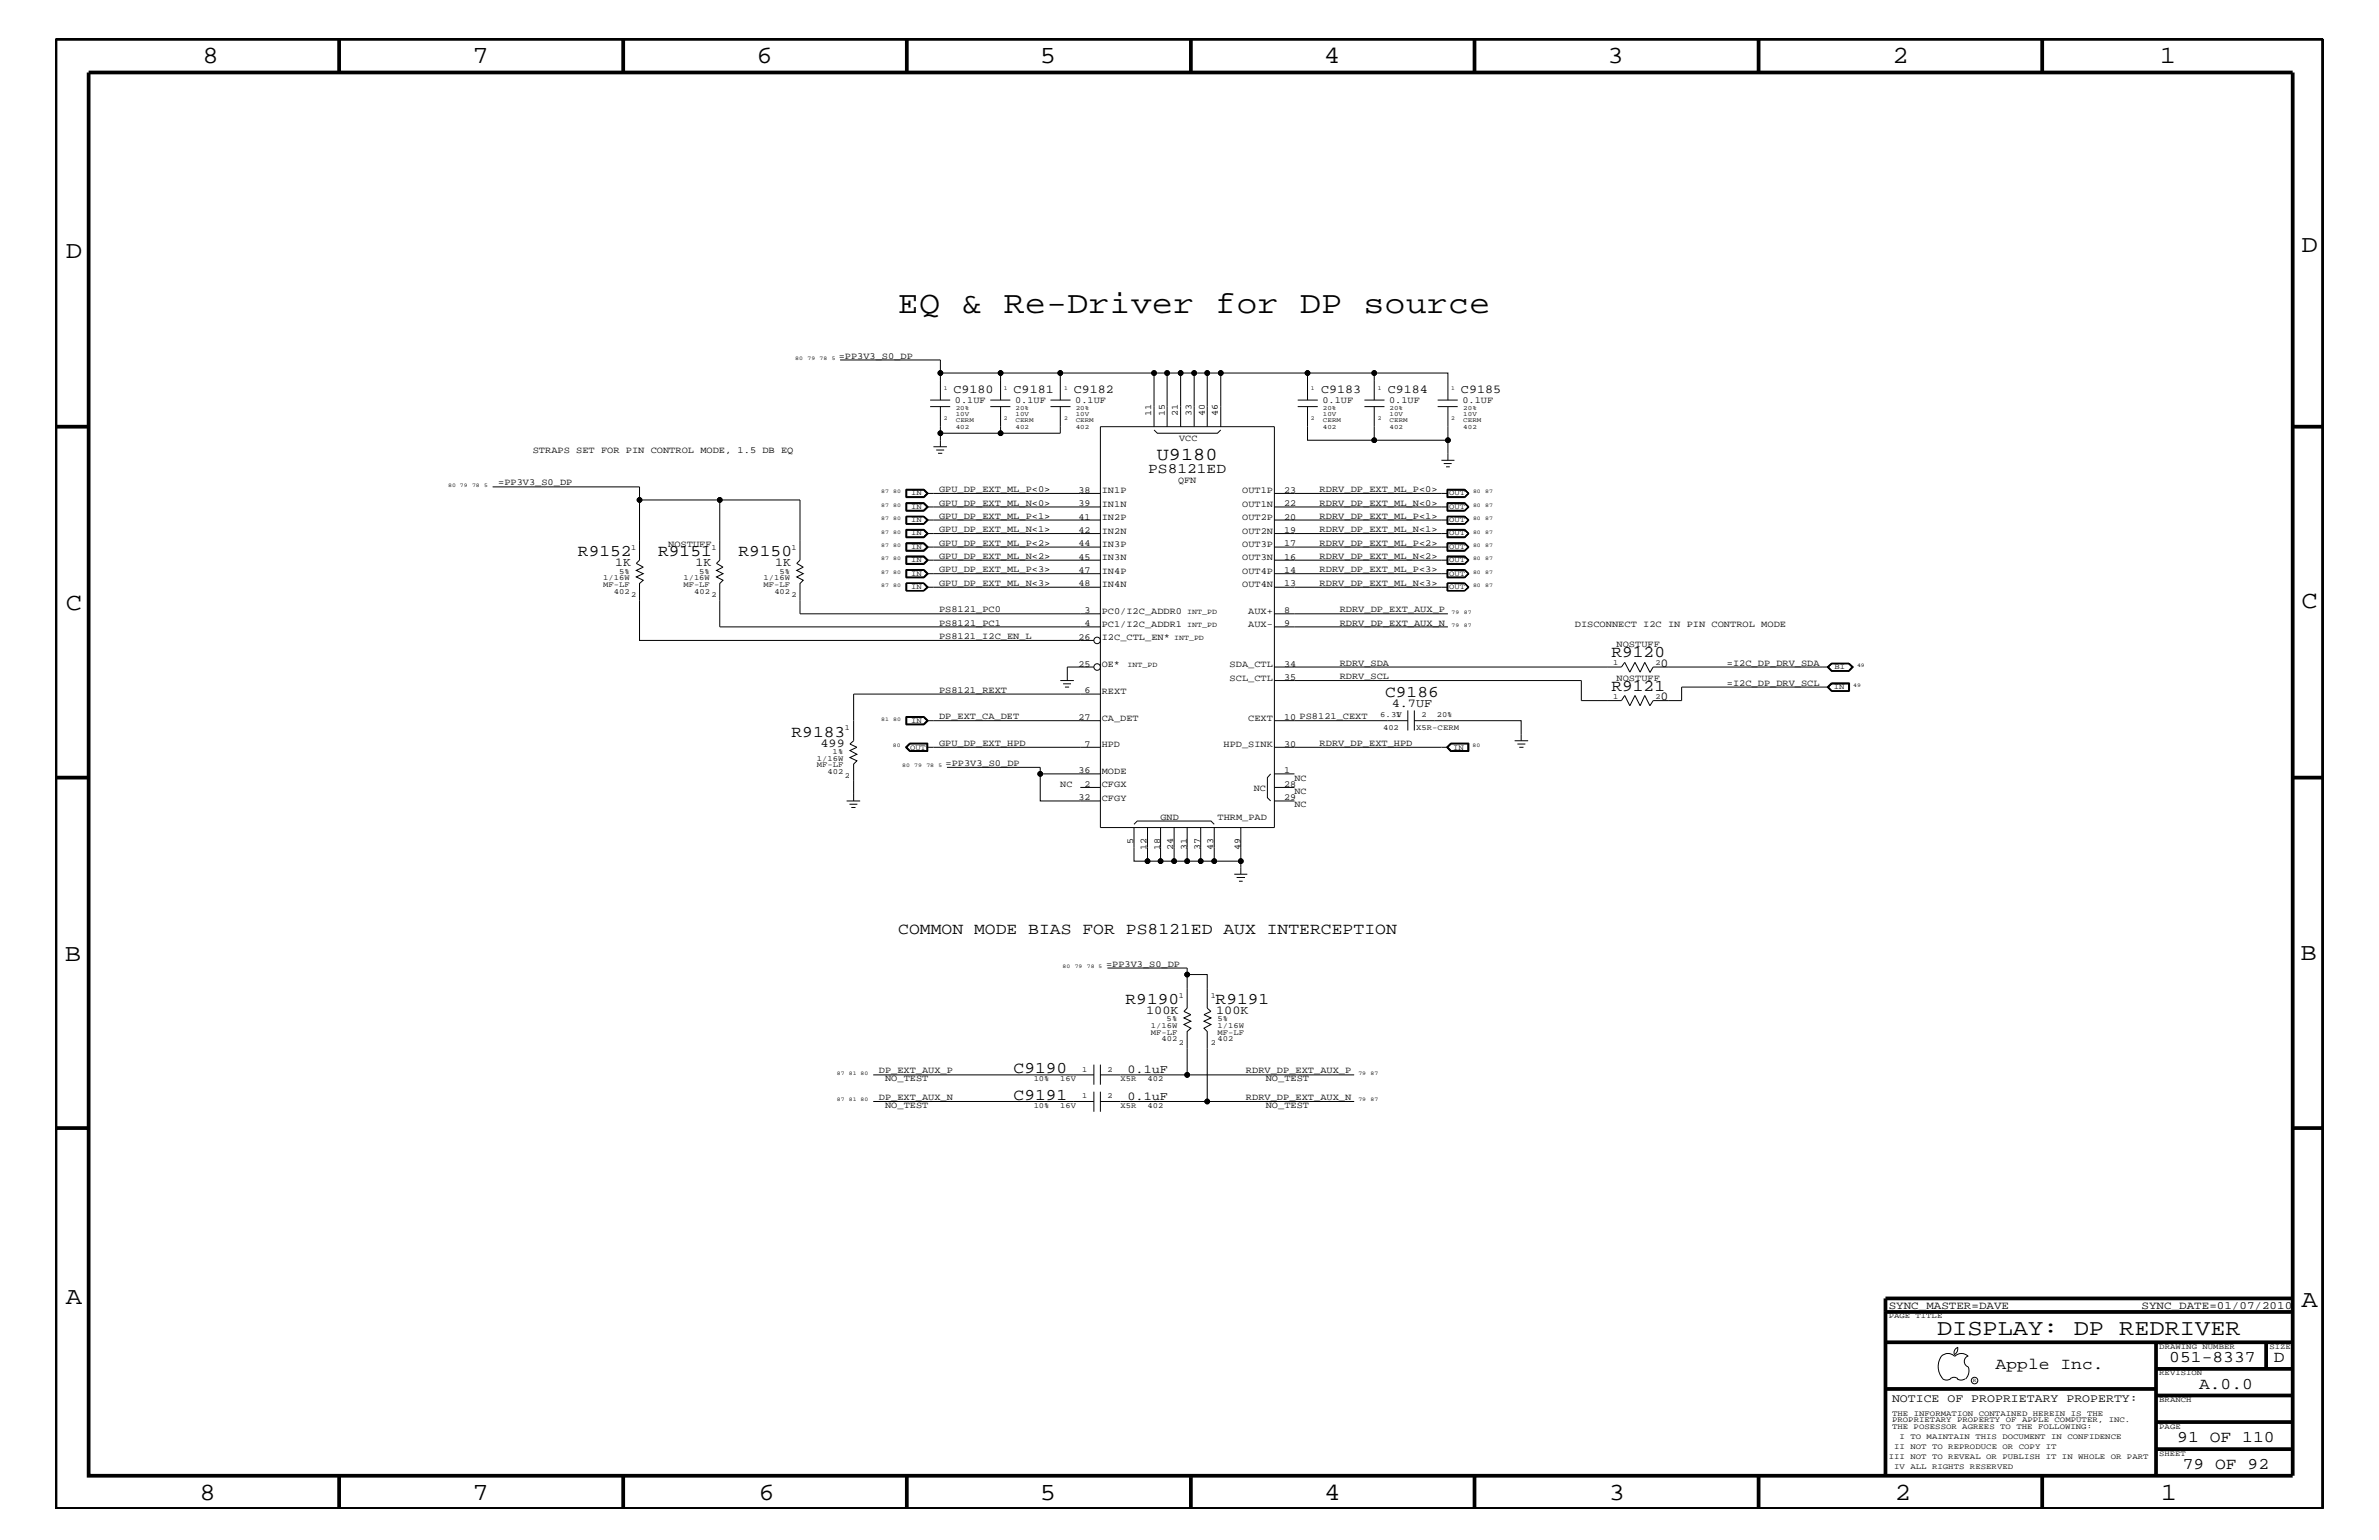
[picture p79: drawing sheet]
<svg xmlns="http://www.w3.org/2000/svg" width="432mm" height="279mm" viewBox="0 0 432 279" stroke-linecap="round" stroke-linejoin="round" font-family="sans-serif">
<defs><g id="words">
<text font-size="5.8" x="163" y="56.8">EQ &amp; Re-Driver for DP source</text>
<g font-size="4.5">
<text x="36.7" y="11.5">8</text>
<text x="85.8" y="11.5">7</text>
<text x="137.3" y="11.5">6</text>
<text x="188.7" y="11.5">5</text>
<text x="240.3" y="11.5">4</text>
<text x="291.8" y="11.5">3</text>
<text x="343.5" y="11.5">2</text>
<text x="392" y="11.5">1</text>
<text x="11.9" y="46.8">D</text>
<text x="417.7" y="45.7">D</text>
<text x="11.9" y="110.6">C</text>
<text x="417.7" y="110.3">C</text>
<text x="11.8" y="174.3">B</text>
<text x="417.6" y="174.2">B</text>
<text x="11.9" y="236.7">A</text>
<text x="417.7" y="237.1">A</text>
<text x="36.2" y="272.1">8</text>
<text x="85.8" y="272.1">7</text>
<text x="137.7" y="272.1">6</text>
<text x="188.7" y="272.1">5</text>
<text x="240.4" y="272.1">4</text>
<text x="292" y="272.1">3</text>
<text x="343.9" y="272.1">2</text>
<text x="392.2" y="272.1">1</text>
</g>
<text font-size="4.1" x="351.6" y="242.3">DISPLAY: DP REDRIVER</text>
<text font-size="3.3" x="210" y="83.5">U9180</text>
<g font-size="3">
<text x="104.9" y="101">R9152</text>
<text x="119.5" y="101">R9151</text>
<text x="134" y="101">R9150</text>
<text x="292.5" y="119.2">R9120</text>
<text x="292.5" y="125.3">R9121</text>
<text x="251.4" y="126.5">C9186</text>
<text x="143.7" y="133.6">R9183</text>
<text x="163" y="169.5">COMMON MODE BIAS FOR PS8121ED AUX INTERCEPTION</text>
<text x="204.3" y="182.1">R9190</text>
<text x="220.6" y="182.1">R9191</text>
<text x="184" y="194.8">C9190</text>
<text x="184" y="199.6">C9191</text>
<text x="362.2" y="248.4">Apple Inc.</text>
<text x="393.7" y="247.1">051-8337</text>
<text x="399.2" y="252">A.0.0</text>
<text x="412.7" y="247.1">D</text>
<text x="395.2" y="261.6">91 OF 110</text>
<text x="396.2" y="266.6">79 OF 92</text>
</g>
<text font-size="2.6" x="208.4" y="85.9">PS8121ED</text>
<g font-size="2.2">
<text x="173.1" y="71.3">C9180</text>
<text x="184" y="71.3">C9181</text>
<text x="194.9" y="71.3">C9182</text>
<text x="239.8" y="71.3">C9183</text>
<text x="251.9" y="71.3">C9184</text>
<text x="265.2" y="71.3">C9185</text>
<text x="111.7" y="102.7">1K</text>
<text x="126.2" y="102.7">1K</text>
<text x="140.7" y="102.7">1K</text>
<text x="301.4" y="120.9">0</text>
<text x="252.6" y="128.3">4.7UF</text>
<text x="301.4" y="127">0</text>
<text x="148.9" y="135.5">499</text>
<text x="208" y="184">100K</text>
<text x="220.7" y="184">100K</text>
<text x="204.6" y="194.8">0.1uF</text>
<text x="204.6" y="199.6">0.1uF</text>
</g>
<text font-size="2.1" x="343.4" y="254.4">NOTICE OF PROPRIETARY PROPERTY:</text>
<g font-size="2">
<text x="342.8" y="237.4">SYNC_MASTER=DAVE</text>
<text x="388.7" y="237.4">SYNC_DATE=01/07/2010</text>
</g>
<g font-size="1.7">
<text x="152.2" y="65.1">=PP3V3_S0_DP</text>
<text x="173.3" y="73.2">0.1UF</text>
<text x="184.2" y="73.2">0.1UF</text>
<text x="195.2" y="73.2">0.1UF</text>
<text x="209" y="75.6" transform="rotate(-90 209 75.6)">11</text>
<text x="211.4" y="75.6" transform="rotate(-90 211.4 75.6)">15</text>
<text x="213.8" y="75.6" transform="rotate(-90 213.8 75.6)">21</text>
<text x="216.2" y="75.6" transform="rotate(-90 216.2 75.6)">33</text>
<text x="218.7" y="75.6" transform="rotate(-90 218.7 75.6)">40</text>
<text x="221.1" y="75.6" transform="rotate(-90 221.1 75.6)">46</text>
<text x="240" y="73.2">0.1UF</text>
<text x="252.1" y="73.2">0.1UF</text>
<text x="265.4" y="73.2">0.1UF</text>
<text x="96.7" y="82.2">STRAPS SET FOR PIN CONTROL MODE, 1.5 DB EQ</text>
<text x="214" y="80">VCC</text>
<text x="90.4" y="88.1">=PP3V3_S0_DP</text>
<text x="170.4" y="89.3">GPU_DP_EXT_ML_P&lt;0&gt;</text>
<text x="195.7" y="89.4">38</text>
<text x="200" y="89.5">IN1P</text>
<text x="213.8" y="87.6">QFN</text>
<text x="225.5" y="89.5">OUT1P</text>
<text x="233.1" y="89.4">23</text>
<text x="239.5" y="89.3">RDRV_DP_EXT_ML_P&lt;0&gt;</text>
<text x="170.4" y="91.7">GPU_DP_EXT_ML_N&lt;0&gt;</text>
<text x="170.4" y="94.2">GPU_DP_EXT_ML_P&lt;1&gt;</text>
<text x="195.7" y="94.3">41</text>
<text x="195.7" y="91.8">39</text>
<text x="200" y="92">IN1N</text>
<text x="200" y="94.3">IN2P</text>
<text x="225.5" y="94.3">OUT2P</text>
<text x="225.5" y="92">OUT1N</text>
<text x="233.1" y="94.3">20</text>
<text x="233.1" y="91.8">22</text>
<text x="239.5" y="94.2">RDRV_DP_EXT_ML_P&lt;1&gt;</text>
<text x="239.5" y="91.7">RDRV_DP_EXT_ML_N&lt;0&gt;</text>
<text x="121.3" y="99.3">NOSTUFF</text>
<text x="170.4" y="96.5">GPU_DP_EXT_ML_N&lt;1&gt;</text>
<text x="170.4" y="99">GPU_DP_EXT_ML_P&lt;2&gt;</text>
<text x="170.4" y="101.4">GPU_DP_EXT_ML_N&lt;2&gt;</text>
<text x="195.7" y="99.1">44</text>
<text x="195.7" y="101.5">45</text>
<text x="195.7" y="96.7">42</text>
<text x="200" y="96.8">IN2N</text>
<text x="200" y="99.3">IN3P</text>
<text x="200" y="101.6">IN3N</text>
<text x="225.5" y="101.6">OUT3N</text>
<text x="225.5" y="99.3">OUT3P</text>
<text x="225.5" y="96.8">OUT2N</text>
<text x="233.1" y="99.1">17</text>
<text x="233.1" y="101.5">16</text>
<text x="233.1" y="96.7">19</text>
<text x="239.5" y="101.4">RDRV_DP_EXT_ML_N&lt;2&gt;</text>
<text x="239.5" y="99">RDRV_DP_EXT_ML_P&lt;2&gt;</text>
<text x="239.5" y="96.5">RDRV_DP_EXT_ML_N&lt;1&gt;</text>
<text x="170.4" y="103.8">GPU_DP_EXT_ML_P&lt;3&gt;</text>
<text x="170.4" y="106.3">GPU_DP_EXT_ML_N&lt;3&gt;</text>
<text x="195.7" y="104">47</text>
<text x="195.7" y="106.4">48</text>
<text x="200" y="104.1">IN4P</text>
<text x="200" y="106.5">IN4N</text>
<text x="225.5" y="106.5">OUT4N</text>
<text x="225.5" y="104.1">OUT4P</text>
<text x="233.1" y="104">14</text>
<text x="233.1" y="106.4">13</text>
<text x="239.5" y="106.3">RDRV_DP_EXT_ML_N&lt;3&gt;</text>
<text x="239.5" y="103.8">RDRV_DP_EXT_ML_P&lt;3&gt;</text>
<text x="170.4" y="111.1">PS8121_PC0</text>
<text x="170.4" y="113.6">PS8121_PC1</text>
<text x="196.8" y="113.7">4</text>
<text x="196.8" y="111.2">3</text>
<text x="200" y="111.4">PC0/I2C_ADDR0</text>
<text x="200" y="113.7">PC1/I2C_ADDR1</text>
<text x="226.6" y="111.4">AUX+</text>
<text x="226.6" y="113.7">AUX-</text>
<text x="233.1" y="111.2">8</text>
<text x="233.1" y="113.7">9</text>
<text x="243.2" y="111.1">RDRV_DP_EXT_AUX_P</text>
<text x="243.2" y="113.6">RDRV_DP_EXT_AUX_N</text>
<text x="285.8" y="113.7">DISCONNECT I2C IN PIN CONTROL MODE</text>
<text x="170.4" y="115.9">PS8121_I2C_EN_L</text>
<text x="195.7" y="116.1">26</text>
<text x="200" y="116.2">I2C_CTL_EN*</text>
<text x="293.4" y="117.4">NOSTUFF</text>
<text x="170.4" y="125.7">PS8121_REXT</text>
<text x="195.7" y="120.9">25</text>
<text x="196.8" y="125.8">6</text>
<text x="200" y="121">OE*</text>
<text x="200" y="125.9">REXT</text>
<text x="223.2" y="121">SDA_CTL</text>
<text x="223.2" y="123.5">SCL_CTL</text>
<text x="233.1" y="120.9">34</text>
<text x="233.1" y="123.4">35</text>
<text x="243.2" y="120.8">RDRV_SDA</text>
<text x="243.2" y="123.2">RDRV_SCL</text>
<text x="293.4" y="123.5">NOSTUFF</text>
<text x="313.4" y="124.4">=I2C_DP_DRV_SCL</text>
<text x="313.4" y="120.8">=I2C_DP_DRV_SDA</text>
<text x="170.4" y="130.5">DP_EXT_CA_DET</text>
<text x="195.7" y="130.7">27</text>
<text x="200" y="130.8">CA_DET</text>
<text x="226.6" y="130.8">CEXT</text>
<text x="233.1" y="130.7">10 PS8121_CEXT</text>
<text x="170.4" y="135.3">GPU_DP_EXT_HPD</text>
<text x="196.8" y="135.5">7</text>
<text x="200" y="135.6">HPD</text>
<text x="222.1" y="135.6">HPD_SINK</text>
<text x="233.1" y="135.5">30</text>
<text x="239.5" y="135.3">RDRV_DP_EXT_HPD</text>
<text x="171.6" y="139">=PP3V3_S0_DP</text>
<text x="192.4" y="142.9">NC</text>
<text x="195.7" y="140.3">36</text>
<text x="196.9" y="142.8">2</text>
<text x="200" y="142.9">CFGX</text>
<text x="200" y="140.4">MODE</text>
<text x="227.6" y="143.5">NC</text>
<text x="233.1" y="142.8">28</text>
<text x="233.1" y="140.3">1</text>
<text x="235" y="141.7">NC</text>
<text x="195.7" y="145.1">32</text>
<text x="200" y="145.3">CFGY</text>
<text x="210.7" y="148.7">GND</text>
<text x="221" y="148.7">THRM_PAD</text>
<text x="233.1" y="145.1">29</text>
<text x="235" y="144">NC</text>
<text x="235" y="146.5">NC</text>
<text x="205.7" y="153.1" transform="rotate(-90 205.7 153.1)">5</text>
<text x="208.1" y="154.2" transform="rotate(-90 208.1 154.2)">12</text>
<text x="210.6" y="154.2" transform="rotate(-90 210.6 154.2)">18</text>
<text x="212.9" y="154.2" transform="rotate(-90 212.9 154.2)">24</text>
<text x="215.4" y="154.2" transform="rotate(-90 215.4 154.2)">31</text>
<text x="217.8" y="154.2" transform="rotate(-90 217.8 154.2)">37</text>
<text x="220.2" y="154.2" transform="rotate(-90 220.2 154.2)">43</text>
<text x="225.1" y="154.2" transform="rotate(-90 225.1 154.2)">49</text>
<text x="200.7" y="175.4">=PP3V3_S0_DP</text>
<text x="159.5" y="194.8">DP_EXT_AUX_P</text>
<text x="160.7" y="196.2">NO_TEST</text>
<text x="226.1" y="194.8">RDRV_DP_EXT_AUX_P</text>
<text x="229.7" y="196.2">NO_TEST</text>
<text x="159.5" y="199.6">DP_EXT_AUX_N</text>
<text x="160.7" y="201">NO_TEST</text>
<text x="226.1" y="199.6">RDRV_DP_EXT_AUX_N</text>
<text x="229.7" y="201">NO_TEST</text>
</g>
<g font-size="1.4">
<text x="165.4" y="89.9">IN</text>
<text x="263.1" y="89.9">OUT</text>
<text x="165.4" y="92.3">IN</text>
<text x="165.4" y="94.8">IN</text>
<text x="263.1" y="92.3">OUT</text>
<text x="263.1" y="94.8">OUT</text>
<text x="114.6" y="99.9">1</text>
<text x="129.1" y="99.9">1</text>
<text x="143.7" y="99.9">1</text>
<text x="165.4" y="97.1">IN</text>
<text x="165.4" y="99.6">IN</text>
<text x="263.1" y="97.1">OUT</text>
<text x="263.1" y="99.6">OUT</text>
<text x="109.5" y="105.3">1/16W</text>
<text x="109.5" y="106.5">MF-LF</text>
<text x="111.4" y="107.7">402</text>
<text x="112.4" y="104.1">5%</text>
<text x="124" y="106.5">MF-LF</text>
<text x="124" y="105.3">1/16W</text>
<text x="126" y="107.7">402</text>
<text x="126.9" y="104.1">5%</text>
<text x="138.6" y="106.5">MF-LF</text>
<text x="138.6" y="105.3">1/16W</text>
<text x="140.5" y="107.7">402</text>
<text x="141.5" y="104.1">5%</text>
<text x="165.4" y="102.1">IN</text>
<text x="165.4" y="104.4">IN</text>
<text x="165.4" y="106.9">IN</text>
<text x="263.1" y="102.1">OUT</text>
<text x="263.1" y="104.4">OUT</text>
<text x="263.1" y="106.9">OUT</text>
<text x="114.6" y="108.3">2</text>
<text x="129.1" y="108.3">2</text>
<text x="143.7" y="108.3">2</text>
<text x="215.5" y="111.4">INT_PD</text>
<text x="215.5" y="113.7">INT_PD</text>
<text x="213.1" y="116.2">INT_PD</text>
<text x="204.6" y="121">INT_PD</text>
<text x="292.8" y="120.7">1</text>
<text x="300.5" y="120.7">2</text>
<text x="332.8" y="125.1">IN</text>
<text x="333" y="121.4">BI</text>
<text x="165.4" y="131.1">IN</text>
<text x="250.5" y="130.2">6.3V</text>
<text x="253.4" y="130.2">1</text>
<text x="258" y="130.2">2</text>
<text x="260.8" y="130.2">20%</text>
<text x="292.8" y="126.8">1</text>
<text x="300.5" y="126.8">2</text>
<text x="151.1" y="136.8">1%</text>
<text x="153.3" y="132.5">1</text>
<text x="165.2" y="136">OUT</text>
<text x="251" y="132.5">402</text>
<text x="257" y="132.5">X5R-CERM</text>
<text x="263.7" y="136">IN</text>
<text x="148.3" y="138">1/16W</text>
<text x="148.3" y="139.2">MF-LF</text>
<text x="150.2" y="140.4">402</text>
<text x="153.3" y="141.1">2</text>
<text x="211.8" y="185.3">5%</text>
<text x="214" y="181">1</text>
<text x="219.8" y="181">1</text>
<text x="221" y="185.3">5%</text>
<text x="208.9" y="187.7">MF-LF</text>
<text x="208.9" y="186.5">1/16W</text>
<text x="210.8" y="188.9">402</text>
<text x="214" y="189.5">2</text>
<text x="219.8" y="189.5">2</text>
<text x="221" y="188.9">402</text>
<text x="221" y="187.7">MF-LF</text>
<text x="221" y="186.5">1/16W</text>
<text x="187.6" y="196.2">10%</text>
<text x="192.4" y="196.2">16V</text>
<text x="196.4" y="194.4">1</text>
<text x="201" y="194.4">2</text>
<text x="203.4" y="196.2">X5R</text>
<text x="208.3" y="196.2">402</text>
<text x="187.6" y="201">10%</text>
<text x="192.4" y="201">16V</text>
<text x="196.4" y="199.2">1</text>
<text x="201" y="199.2">2</text>
<text x="203.4" y="201">X5R</text>
<text x="208.3" y="201">402</text>
<text x="342.8" y="239.2">PAGE TITLE</text>
<text x="391.9" y="244.7">DRAWING NUMBER</text>
<text x="411.9" y="244.7">SIZE</text>
<text x="391.9" y="249.5">REVISION</text>
<text x="343.4" y="256.8">THE INFORMATION CONTAINED HEREIN IS THE</text>
<text x="391.9" y="254.4">BRANCH</text>
<text x="343.4" y="259.3">THE POSESSOR AGREES TO THE FOLLOWING:</text>
<text x="343.4" y="258">PROPRIETARY PROPERTY OF APPLE COMPUTER, INC.</text>
<text x="343.8" y="262.9">II NOT TO REPRODUCE OR COPY IT</text>
<text x="344.8" y="261.1">I TO MAINTAIN THIS DOCUMENT IN CONFIDENCE</text>
<text x="391.9" y="259.3">PAGE</text>
<text x="342.8" y="264.7">III NOT TO REVEAL OR PUBLISH IT IN WHOLE OR PART</text>
<text x="343.8" y="266.6">IV ALL RIGHTS RESERVED</text>
<text x="391.9" y="264.1">SHEET</text>
</g>
<g font-size="1.2">
<text x="173.5" y="76.7">CERM</text>
<text x="173.5" y="74.4">20%</text>
<text x="173.5" y="75.5">10V</text>
<text x="173.5" y="77.9">402</text>
<text x="184.3" y="76.7">CERM</text>
<text x="184.3" y="74.4">20%</text>
<text x="184.3" y="75.5">10V</text>
<text x="184.3" y="77.9">402</text>
<text x="195.2" y="76.7">CERM</text>
<text x="195.2" y="74.4">20%</text>
<text x="195.2" y="75.5">10V</text>
<text x="195.2" y="77.9">402</text>
<text x="240.1" y="76.7">CERM</text>
<text x="240.1" y="74.4">20%</text>
<text x="240.1" y="75.5">10V</text>
<text x="240.1" y="77.9">402</text>
<text x="252.2" y="76.7">CERM</text>
<text x="252.2" y="74.4">20%</text>
<text x="252.2" y="75.5">10V</text>
<text x="252.2" y="77.9">402</text>
<text x="265.6" y="74.4">20%</text>
<text x="265.6" y="75.5">10V</text>
<text x="265.6" y="77.9">402</text>
<text x="265.6" y="76.7">CERM</text>
</g>
<g font-size="1.1">
<text x="171.3" y="70.7">1</text>
<text x="182.2" y="70.7">1</text>
<text x="193.1" y="70.7">1</text>
<text x="237.9" y="70.7">1</text>
<text x="250.1" y="70.7">1</text>
<text x="263.4" y="70.7">1</text>
<text x="171.3" y="76.2">2</text>
<text x="182.2" y="76.2">2</text>
<text x="193.1" y="76.2">2</text>
<text x="237.9" y="76.2">2</text>
<text x="250.1" y="76.2">2</text>
<text x="263.4" y="76.2">2</text>
</g>
<g font-size="1">
<text x="144.4" y="65.3">80</text>
<text x="146.6" y="65.3">79</text>
<text x="148.8" y="65.3">78</text>
<text x="151" y="65.3">5</text>
<text x="81.4" y="88.3">80 79</text>
<text x="85.7" y="88.3">78</text>
<text x="87.9" y="88.3">5</text>
<text x="159.9" y="89.5">87</text>
<text x="162.1" y="89.5">80</text>
<text x="267.4" y="89.5">80</text>
<text x="269.6" y="89.5">87</text>
<text x="159.9" y="92">87</text>
<text x="159.9" y="94.3">87</text>
<text x="162.1" y="92">80</text>
<text x="162.1" y="94.3">80</text>
<text x="267.4" y="92">80</text>
<text x="267.4" y="94.3">80</text>
<text x="269.6" y="92">87</text>
<text x="269.6" y="94.3">87</text>
<text x="159.9" y="96.8">87</text>
<text x="159.9" y="99.3">87</text>
<text x="159.9" y="101.6">87</text>
<text x="162.1" y="96.8">80</text>
<text x="162.1" y="99.3">80</text>
<text x="162.1" y="101.6">80</text>
<text x="267.4" y="96.8">80</text>
<text x="267.4" y="99.3">80</text>
<text x="267.4" y="101.6">80</text>
<text x="269.6" y="96.8">87</text>
<text x="269.6" y="99.3">87</text>
<text x="269.6" y="101.6">87</text>
<text x="159.9" y="104.1">87</text>
<text x="159.9" y="106.5">87</text>
<text x="162.1" y="104.1">80</text>
<text x="162.1" y="106.5">80</text>
<text x="267.4" y="104.1">80</text>
<text x="267.4" y="106.5">80</text>
<text x="269.6" y="104.1">87</text>
<text x="269.6" y="106.5">87</text>
<text x="263.5" y="111.4">79</text>
<text x="263.5" y="113.7">79</text>
<text x="265.7" y="111.4">87</text>
<text x="265.7" y="113.7">87</text>
<text x="336.4" y="124.7">49</text>
<text x="337.1" y="121">49</text>
<text x="159.9" y="130.8">81</text>
<text x="162.1" y="130.8">80</text>
<text x="162.1" y="135.6">80</text>
<text x="267.3" y="135.6">80</text>
<text x="163.7" y="139.2">80</text>
<text x="165.9" y="139.2">79</text>
<text x="168.1" y="139.2">78</text>
<text x="170.3" y="139.2">5</text>
<text x="192.9" y="175.6">80</text>
<text x="195.1" y="175.6">79</text>
<text x="197.3" y="175.6">78 5</text>
<text x="151.9" y="195">87</text>
<text x="154.1" y="195">81 80</text>
<text x="246.5" y="195">79</text>
<text x="248.8" y="195">87</text>
<text x="151.9" y="199.8">87</text>
<text x="154.1" y="199.8">81 80</text>
<text x="246.5" y="199.8">79</text>
<text x="248.8" y="199.8">87</text>
<text x="358.1" y="250.7">R</text>
</g>
</g></defs>
<g fill="none" stroke="#000" stroke-width=".18">
<path d="M152.5 65.3h18.2v7.3M168.8 73.8h3.7M168.8 72.6h3.7M170.7 67.7h10.9v4.9M170.7 73.8v4.8h10.9M170.7 78.6v2.5M179.7 73.8h3.7M179.7 72.6h3.7M181.6 67.7h10.8v4.9M181.6 73.8v4.8h10.8v-4.8M190.7 73.8h3.6M190.7 72.6h3.6"/>
<path d="M192.4 67.7h17.1M199.7 77.4h31.6v72.7h-31.6zM209.5 78l.6 .6h10.9l.6-.6M209.5 77.4v-9.7h2.3v9.7M211.8 67.7h2.5v9.7M214.3 67.7h2.4v9.7M216.7 67.7h2.4v9.7M219.1 67.7h2.5v9.7M221.6 67.7h15.7v4.9M235.5 73.8h3.7M235.5 72.6h3.7M237.3 67.7h12.1v4.9"/>
<path d="M237.3 73.8v6.1h12.1v-6.1M247.7 73.8h3.6M247.7 72.6h3.6M249.4 67.7h13.4v4.9M249.4 79.9h13.4M260.9 73.8h3.7M260.9 72.6h3.7M262.8 73.8v9.7M89.4 88.3h26.7v2.4M130.6 90.7h-14.5v10.9l-.6 .6 1.3 .7-1.3 .6 1.3 .6-1.3 .6 1.3 .6-.7 .6v10.3h82.4M164.4 88.8h3.3l.8 .7-.8 .8h-3.3zM164.4 91.2h3.3l.8 .8-.8 .7h-3.3z"/>
<path d="M164.4 93.7h3.3l.8 .6-.8 .8h-3.3zM164.4 96h3.3l.8 .8-.8 .8h-3.3zM164.4 98.5h3.3l.8 .8-.8 .7h-3.3zM164.5 91.2v1.5h3.1M164.5 93.7v1.4M164.5 98.5v1.4h3.1l.8-.6-.8-.8M164.5 91.3h3.1l.7 .7-.7 .7M164.5 95h3.1M164.5 93.8h3.1M164.5 99.9h3.1M164.5 98.6h3.1l.7 .7-.7 .6M164.6 88.9h3l.6 .6-.6 .6h-3z"/>
<path d="M164.6 91.4h3l.6 .6-.6 .6h-3zM164.6 93.8v1.2M164.6 96.2h3l.6 .6-.6 .6h-3zM167.6 88.8h-3.1v1.4h3.1M167.6 96.1h-3.1v1.4h3.1M167.6 88.8l.7 .7-.7 .7M167.6 88.8l.8 .7-.8 .7M167.6 91.2l.8 .8-.8 .7M167.6 93.8l.7 .5-.7 .7M167.6 93.7l.8 .6-.8 .8M167.6 93.8l.6 .5M167.6 96.1l.7 .7-.7 .7"/>
<path d="M167.6 96.1l.8 .7-.8 .7M168.2 99.3h31.5M168.2 96.8h31.5M168.2 94.3h31.5M168.2 92h31.5M168.2 89.5h31.5M168.2 99.3l-.6-.6h-3v1.2M168.2 94.3l-.6 .7M168.2 99.3l-.6 .6M169.4 81.1h2.5M169.9 81.6h1.5M170.3 82.2h.7"/>
<path d="M231.3 99.3h31.5M231.3 96.8h31.5M231.3 94.3h31.5M231.3 92h31.5M231.3 89.5h31.5M261.6 83.5h2.4M262 84.1h1.5M262.5 84.7h.6M262.6 88.8h3.3l.7 .7-.7 .8h-3.3zM262.6 91.2h3.3l.7 .8-.7 .7h-3.3zM262.6 93.7h3.3l.7 .6-.7 .8h-3.3zM262.6 96h3.3l.7 .8-.7 .8h-3.3z"/>
<path d="M262.6 98.5h3.3l.7 .8-.7 .7h-3.3zM262.7 91.2v1.5h3.2M262.7 93.7v1.4M262.7 98.5v1.4h3.2l.7-.6M262.7 91.3h3.2l.6 .7-.6 .7M262.7 95h3.2M262.7 93.8h3.2M262.7 99.9h3.2M262.7 98.6h3.2l.6 .7-.6 .6M262.8 88.9h3.1l.5 .6-.5 .6h-3.1zM262.8 91.4h3.1l.5 .6-.5 .6h-3.1zM262.8 93.8v1.2"/>
<path d="M262.8 96.2h3.1l.5 .6-.5 .6h-3.1zM262.8 99.9v-1.2h3.1l.5 .6-.5 .6M265.9 88.8h-3.2v1.4h3.2M265.9 96.1h-3.2v1.4h3.2M265.9 88.8l.7 .7M265.9 88.8l.6 .7-.6 .7M265.9 93.8l.6 .5-.6 .7M265.9 93.8l.5 .5-.5 .7M265.9 96.1l.7 .7M265.9 96.1l.6 .7-.6 .7M266.6 89.5l-.7 .7M266.6 92l-.7 .7"/>
<path d="M266.6 96.8l-.7 .7M164.4 100.9h3.3l.8 .7-.8 .8h-3.3zM164.4 103.3h3.3l.8 .8-.8 .7h-3.3zM164.4 105.8h3.3l.8 .7-.8 .7h-3.3zM164.5 102.4v-1.4h3.1l.8 .6-.8 .8M164.5 105.8v1.4M164.5 101h3.1M164.5 107.1h3.1M164.5 105.9h3.1M164.6 101v1.2h3l.6-.6M164.6 103.5h3l.6 .6-.6 .6h-3zM164.6 105.9v1.2"/>
<path d="M167.6 103.4h-3.1v1.4h3.1M167.6 101l.7 .6-.7 .7h-3.1M167.6 101l.6 .6M167.6 103.4l.7 .7-.7 .7M167.6 103.4l.8 .7-.8 .7M167.6 105.9l.7 .6-.7 .6M167.6 105.8l.8 .7-.8 .7M167.6 105.9l.6 .6M168.2 106.5h31.5M168.2 104.1h31.5M168.2 101.6h31.5M168.2 106.5l-.6 .6"/>
<path d="M199.7 111.4h-54.5v-5.5l.6-.6-1.2-.6 1.2-.6-1.2-.6 1.2-.6-1.2-.7 .6-.6v-10.9h-14.6v10.9l-.6 .6 1.2 .7-1.2 .6 1.2 .6-1.2 .6 1.2 .6-.6 .6v7.8h69.1M231.3 106.5h31.5M231.3 104.1h31.5M231.3 101.6h31.5M231.3 113.7h31.5M231.3 111.4h31.5M262.6 100.9h3.3l.7 .7-.7 .8h-3.3zM262.6 103.3h3.3l.7 .8-.7 .7h-3.3zM262.6 105.8h3.3l.7 .7-.7 .7h-3.3zM262.7 105.8v1.4M262.7 101h3.2M262.7 107.1h3.2"/>
<path d="M262.7 105.9h3.2M262.8 101v1.2h3.1l.5-.6-.5-.6M262.8 103.5h3.1l.5 .6-.5 .6h-3.1zM262.8 105.9v1.2M265.9 103.4h-3.2v1.4h3.2M265.9 101l.6 .6-.6 .7h-3.2M265.9 103.4l.7 .7M265.9 103.4l.6 .7-.6 .7M265.9 105.9l.6 .6-.6 .6M265.9 105.9l.5 .6-.5 .6M266.6 101.6l-.7-.6h-3.2v1.4M266.6 104.1l-.7 .7"/>
<path d="M164.3 135.6l.8-.8h3.3v1.5h-3.3zM164.4 130h3.3l.8 .8-.8 .7h-3.3zM164.6 130.2h3l.6 .6-.6 .5h-3zM165.2 135h3v1.2h-3l-.6-.6zM165.2 134.9h3.1v1.4M165.2 134.9l-.8 .7 .8 .7M165.2 134.9l-.7 .7 .7 .7h3.1M167.6 130.1l.7 .7-.7 .6M167.6 130.1l.8 .7-.8 .6M167.6 130.1h-3.1v1.3h3.1M168.2 135.6h31.5M168.2 130.8h31.5"/>
<path d="M171.9 139.2h16.9v1.2M192.4 123.5h2.5M193 124.1h1.4M193.3 124.7h.8M198.5 121h-4.8v2.5M199.7 125.9h-44.8v8.5l-.6 .6 1.2 .6-1.2 .6 1.2 .6-1.2 .6 1.2 .6-.6 .6v6.7M231.3 135.6h31.5M231.3 130.8h24.2M231.3 123.5h55.7v3.6h7.3l.6-.9 .9 1.8 1-1.8 .9 1.8 .8-1.8 1 1.8 .6-.9h5.1v-2.4h26.7M231.3 121h63l.6-.8 .9 1.7 1-1.7 .9 1.7 .8-1.7 1 1.7M255.5 128.9v3.6M256.7 130.8h19.4v3.6"/>
<path d="M256.7 128.9v3.6M262.6 135.6l.7-.8h3.3v1.5h-3.3zM262.8 135.6l.6 .6h3M263.3 136.3l-.7-.7 .7-.7h3.2v1.4M263.4 134.9l-.7 .7 .7 .7h3v-1.4M266.4 135h-3l-.6 .6M274.9 134.4h2.5M275.4 135h1.5M275.8 135.6h.7M331.6 124.7l.8-.8h3.3v1.5h-3.3zM331.9 121l.6 .7h3M331.9 124.7l.6 .6"/>
<path d="M332.5 124.1h3.1M332.5 125.3h3.1M332.5 124.1l-.7 .6 .7 .6M332.5 125.4l-.8-.7 .8-.7h3.1v1.4M332.5 124.1l-.6 .6M335.5 120.4h-3l-.6 .6h-31.8l-.6 1M335.5 120.4h-3l-.7 .6 .7 .7h3M335.5 120.4l.7 .6-.7 .7M335.5 120.4l.6 .6-.6 .7M335.5 124.1v1.2M335.6 120.3h-3.1l-.8 .7 .8 .8h3.1M335.6 120.3h-3.2l-.8 .7 .8 .8h3.2"/>
<path d="M335.6 120.3l.8 .7-.8 .8M335.6 120.3l.7 .7-.7 .8M153.7 145.3h2.4M154.2 145.9h1.4M154.5 146.5h.8M188.8 140.4v4.9h10.9M188.8 140.4h10.9M196.1 142.9h3.6M205.8 149.5l.6-.5h13.4l.6 .5M205.8 150.1v6.1h2.5v-6.1M210.7 150.1v6.1h-2.4M213.1 150.1v6.1h-2.4"/>
<path d="M215.5 150.1v6.1h-2.4M217.9 150.1v6.1h-2.4M220.4 150.1v6.1h-2.5M220.4 156.2h4.8v2.4M224 158.6h2.4M224.5 159.2h1.5M224.9 159.9h.7M225.2 150.1v6.1M230.6 140.4l-.6 .7v3.6l.6 .6M231.3 140.4h3.7M231.3 145.3h3.7M231.3 142.9h3.7"/>
<path d="M201 175.6h14.5v1.2M158.5 195h40M158.5 199.8h40M198.5 193.2v3.6M198.5 198.1v3.6M199.7 195h15.8v-7.9l.7-.6-1.3-.6 1.3-.6-1.3-.6 1.3-.6-1.3-.6 .6-.6v-6.1h3.6v6.1l.7 .6-1.3 .6 1.3 .6-1.3 .6 1.3 .6-1.3 .6 .6 .6v12.7h26.7M199.7 193.2v3.6M199.7 198.1v3.6M199.7 199.8h19.4M215.5 195h30.3M352.3 246.1a1.69 1.69 0 0 1 2.5 0 1.72 1.72 0 0 1 2.4 0M352.4 246a3.2 3.2 0 0 0 .4 4.3l.8 .1 .4-.2"/>
<path d="M354 250.2l.7-.3 .7 .3M355.2 250.2l.7 .2 .7-.2M355.3 244.4v.3a1.18 1.18 0 0 1-.6 1.1M355.4 244.4a.99 .99 0 0 0-.6 1.4M357.2 246a1.04 1.04 0 0 0-.7 1 1.04 1.04 0 0 0 .7 1M357.3 248l.1 .7a2.11 2.11 0 0 1-.6 1.5"/>
<circle cx="170.7" cy="67.7" r=".42"/>
<circle cx="170.7" cy="78.6" r=".42"/>
<circle cx="181.6" cy="78.6" r=".42"/>
<circle cx="181.6" cy="67.7" r=".42"/>
<circle cx="192.4" cy="67.7" r=".42"/>
<circle cx="209.5" cy="67.7" r=".42"/>
<circle cx="211.8" cy="67.7" r=".42"/>
<circle cx="214.3" cy="67.7" r=".42"/>
<circle cx="216.7" cy="67.7" r=".42"/>
<circle cx="219.1" cy="67.7" r=".42"/>
<circle cx="221.6" cy="67.7" r=".42"/>
<circle cx="237.3" cy="67.7" r=".42"/>
<circle cx="249.4" cy="79.9" r=".42"/>
<circle cx="249.4" cy="67.7" r=".42"/>
<circle cx="262.8" cy="79.9" r=".42"/>
<circle cx="116.1" cy="90.7" r=".42"/>
<circle cx="130.6" cy="90.7" r=".42"/>
<circle cx="199.1" cy="116.2" r=".59"/>
<circle cx="199.1" cy="121" r=".59"/>
<circle cx="188.8" cy="140.4" r=".42"/>
<circle cx="208.3" cy="156.2" r=".42"/>
<circle cx="210.7" cy="156.2" r=".42"/>
<circle cx="213.1" cy="156.2" r=".42"/>
<circle cx="215.5" cy="156.2" r=".42"/>
<circle cx="217.9" cy="156.2" r=".42"/>
<circle cx="220.4" cy="156.2" r=".42"/>
<circle cx="225.2" cy="156.2" r=".42"/>
<circle cx="215.5" cy="176.8" r=".42"/>
<circle cx="215.5" cy="195" r=".42"/>
<circle cx="219.1" cy="199.8" r=".42"/>
<circle cx="358.4" cy="250.5" r=".59"/>
</g>
<g fill="none" stroke="#000" stroke-width=".68" stroke-linecap="butt">
<path d="M10.1 7.1h411.5v266.7h-411.5zM16.1 13.2h400v254.5h-400zM61.6 7.1v6.1M113.1 7.1v6.1M164.6 7.1v6.1M216.2 7.1v6.1M267.6 7.1v6.1M319.2 7.1v6.1M370.7 7.1v6.1M10.1 77.4h6M416.1 77.4h5.5M10.1 141.1h6"/>
<path d="M416.1 141.1h5.5M10.1 204.7h6M416.1 204.7h5.5M342.2 238h73.9M416.1 235.6h-73.9v32.1M342.2 243.5h73.9M342.2 252h49.1M391.3 243.5v24.2M391.3 258h24.8M391.3 253.2h24.8M391.3 248.4h24.8M411.3 243.5v4.9"/>
<path d="M61.6 267.7v6.1M113.1 267.7v6.1M164.6 267.7v6.1M216.2 268v5.8M267.6 267.7v6.1M319.2 267.7v6.1M370.7 267.7v6.1M391.3 262.9h24.8"/>
</g>
<g fill="#000">
<circle cx="170.7" cy="67.7" r=".42"/>
<circle cx="170.7" cy="78.6" r=".42"/>
<circle cx="181.6" cy="78.6" r=".42"/>
<circle cx="181.6" cy="67.7" r=".42"/>
<circle cx="192.4" cy="67.7" r=".42"/>
<circle cx="209.5" cy="67.7" r=".42"/>
<circle cx="211.8" cy="67.7" r=".42"/>
<circle cx="214.3" cy="67.7" r=".42"/>
<circle cx="216.7" cy="67.7" r=".42"/>
<circle cx="219.1" cy="67.7" r=".42"/>
<circle cx="221.6" cy="67.7" r=".42"/>
<circle cx="237.3" cy="67.7" r=".42"/>
<circle cx="249.4" cy="79.9" r=".42"/>
<circle cx="249.4" cy="67.7" r=".42"/>
<circle cx="262.8" cy="79.9" r=".42"/>
<circle cx="116.1" cy="90.7" r=".42"/>
<circle cx="130.6" cy="90.7" r=".42"/>
<circle cx="188.8" cy="140.4" r=".42"/>
<circle cx="208.3" cy="156.2" r=".42"/>
<circle cx="210.7" cy="156.2" r=".42"/>
<circle cx="213.1" cy="156.2" r=".42"/>
<circle cx="215.5" cy="156.2" r=".42"/>
<circle cx="217.9" cy="156.2" r=".42"/>
<circle cx="220.4" cy="156.2" r=".42"/>
<circle cx="225.2" cy="156.2" r=".42"/>
<circle cx="215.5" cy="176.8" r=".42"/>
<circle cx="215.5" cy="195" r=".42"/>
<circle cx="219.1" cy="199.8" r=".42"/>
</g>
<use href="#words"/>
</svg>
